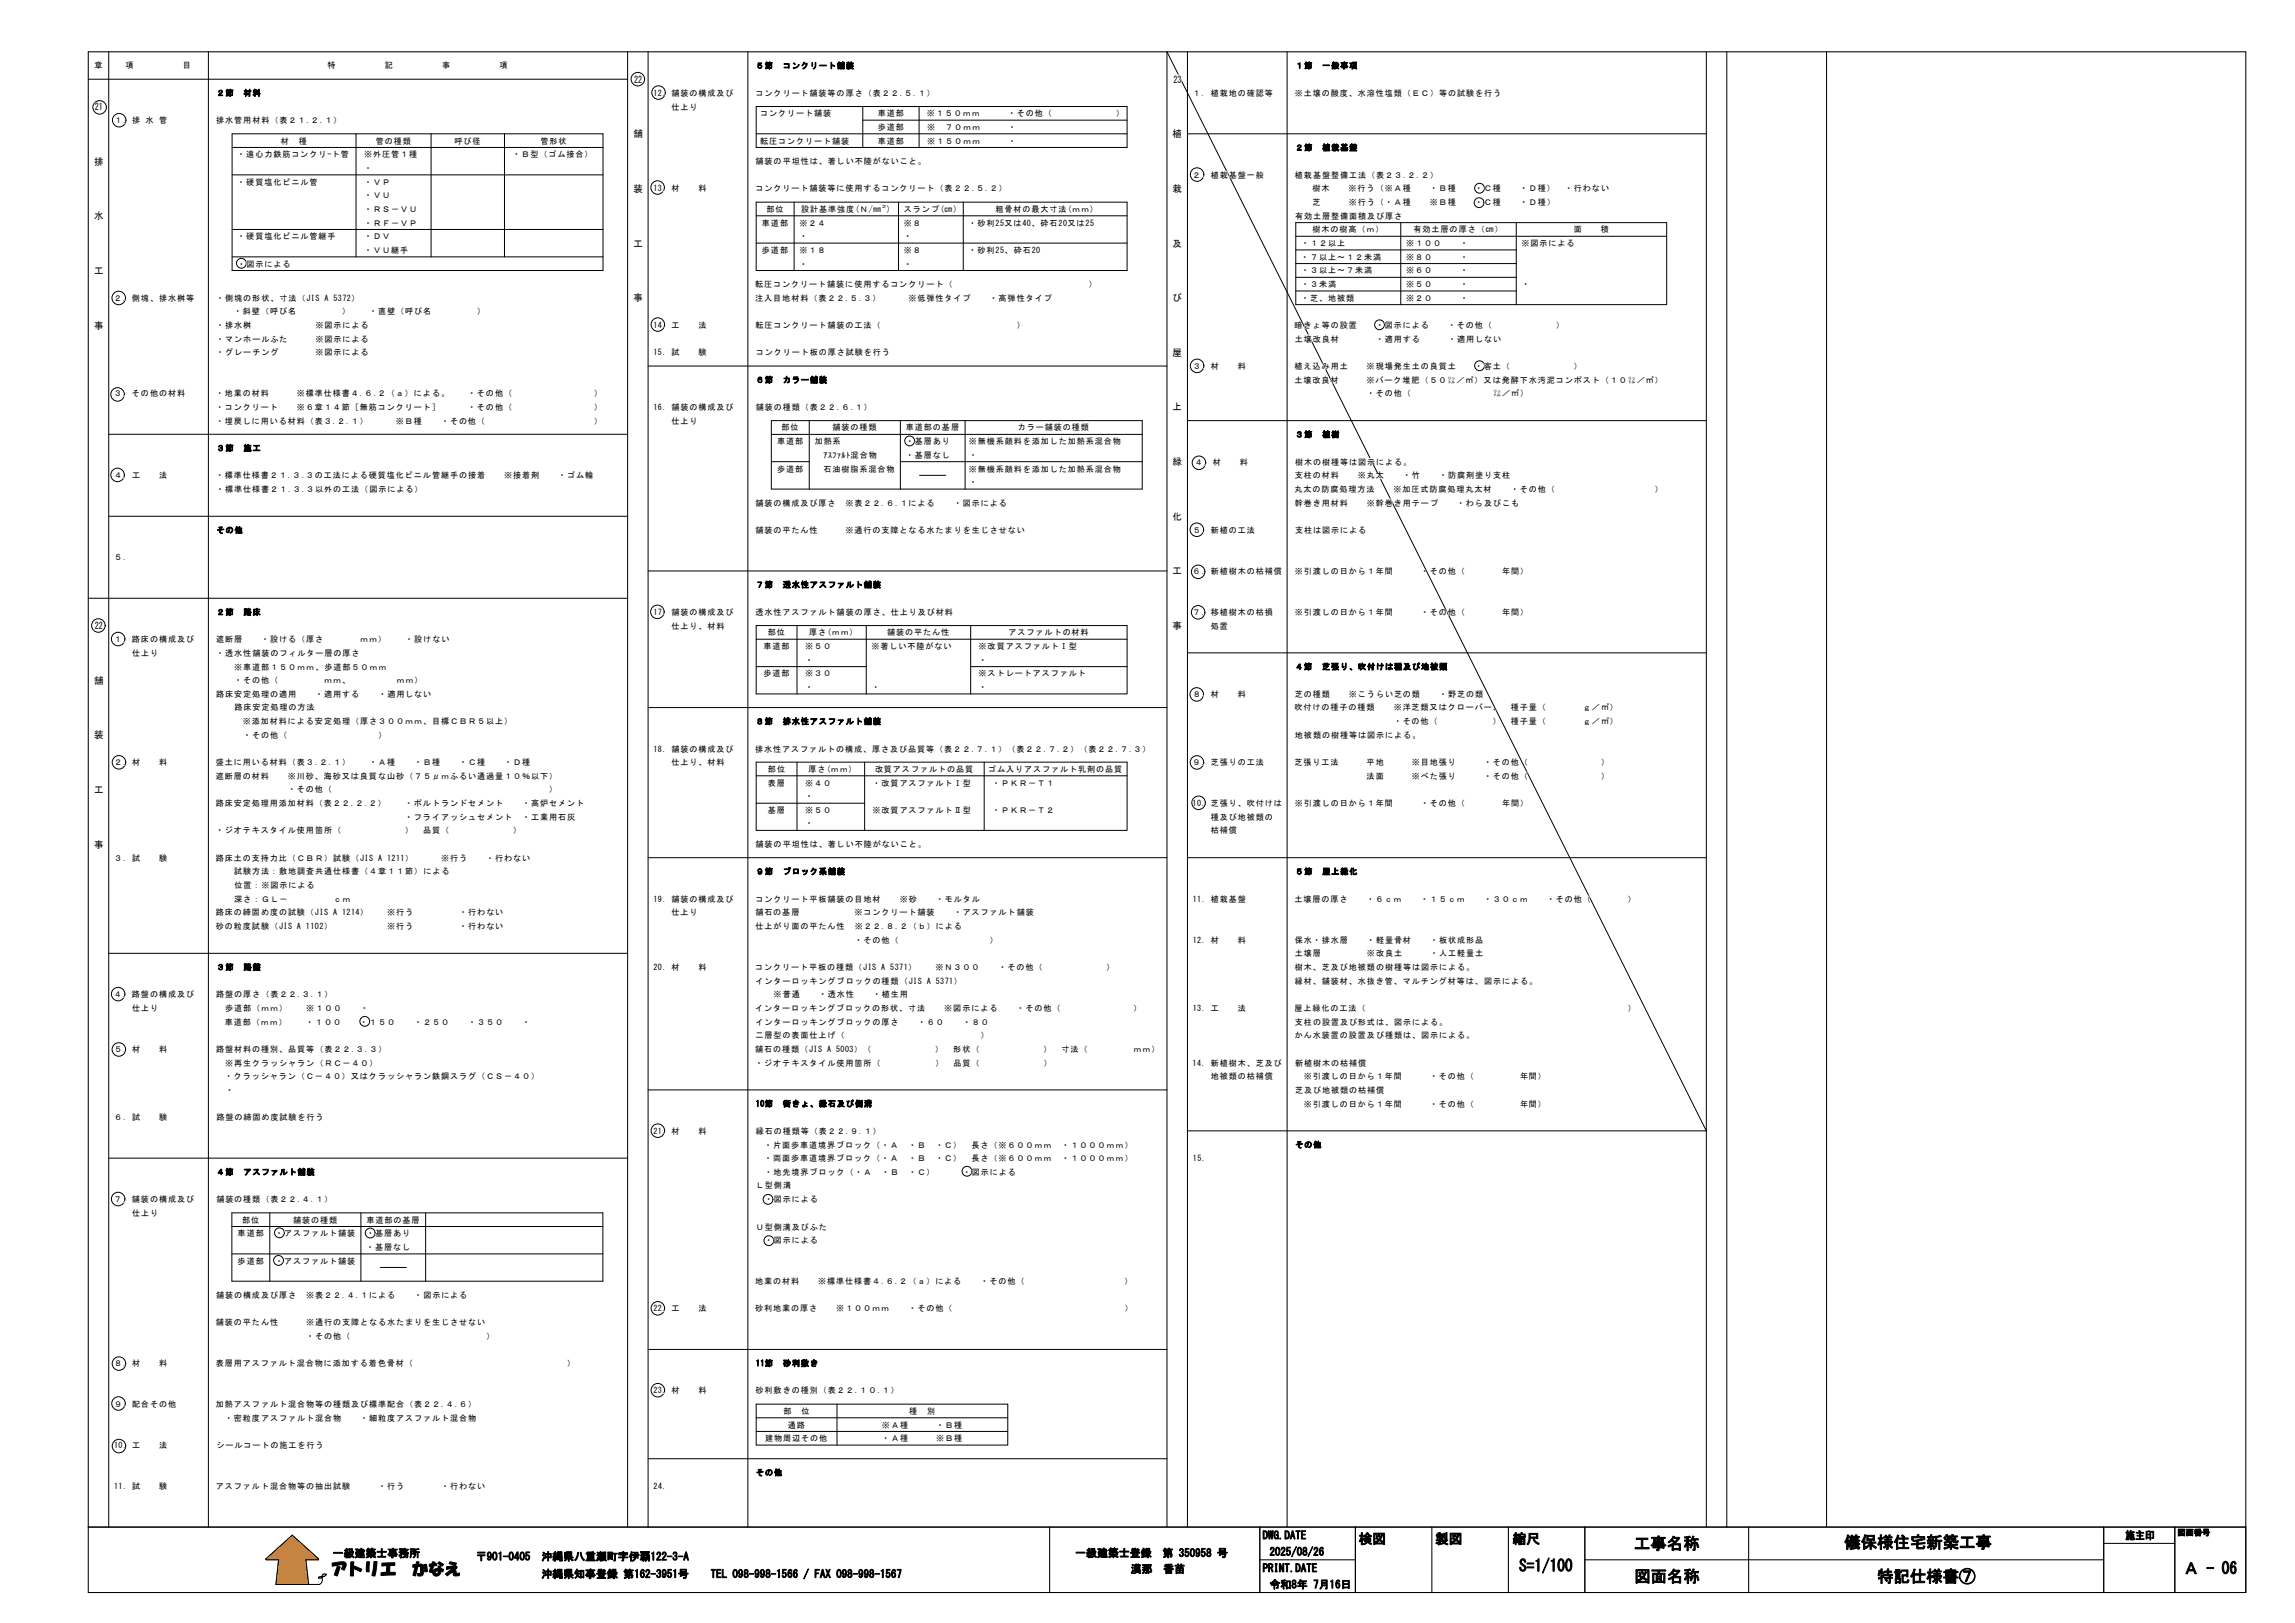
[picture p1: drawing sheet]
<svg xmlns="http://www.w3.org/2000/svg" width="420mm" height="297mm" viewBox="0 0 420 297" stroke-linecap="round" stroke-linejoin="round" font-family="sans-serif">
<defs><g id="words">
<g font-size="3" fill="#fff">
<text x="278.2" y="287.6">S=1/100</text>
<text x="299.2" y="283.6">工事名称</text>
<text x="337.8" y="283.4">儀保様住宅新築工事</text>
<text x="60.7" y="288.2">アトリエ　かなえ</text>
<text x="299.3" y="289.6">図面名称</text>
<text x="343.8" y="289.6">特記仕様書⑦</text>
<text x="399.8" y="288.1">Ａ - 06</text>
</g>
<g font-size="2.5" fill="#fff">
<text x="248.8" y="282.6">検図</text>
<text x="262.8" y="282.6">製図</text>
<text x="277" y="282.6">縮尺</text>
</g>
<g font-size="2" fill="#fff">
<text x="231.2" y="281.7">DWG.DATE</text>
<text x="389.2" y="281.7">施主印</text>
<text x="61" y="285">一級建築士事務所</text>
<text x="87.2" y="285.6">〒901-0405　沖縄県八重瀬町字伊覇122-3-A</text>
<text x="196.9" y="285">一級建築士登録　第 350958 号</text>
<text x="207.1" y="287.9">漢那　香苗</text>
<text x="231.2" y="287.7">PRINT.DATE</text>
<text x="232.5" y="284.7">2025/08/26</text>
<text x="87.2" y="288.8">沖縄県知事登録 第162-3951号　　TEL 098-998-1566 / FAX 098-998-1567</text>
<text x="232.5" y="290.7">令和8年 7月16日</text>
</g>
<g font-size="1.8" fill="#fff">
<text x="116.2" y="15.2">22</text>
<text x="214.9" y="15.2">23</text>
<text x="17.4" y="20.2">21</text>
<text x="116" y="25.2">舗</text>
<text x="214.7" y="25.2">植</text>
<text x="17.3" y="30.2">排</text>
<text x="116" y="35.2">装</text>
<text x="214.7" y="35.2">栽</text>
<text x="17.3" y="40.2">水</text>
<text x="116" y="45.2">工</text>
<text x="214.7" y="45.2">及</text>
<text x="17.3" y="50.2">工</text>
<text x="116" y="55.2">事</text>
<text x="214.7" y="55.2">び</text>
<text x="17.3" y="60.2">事</text>
<text x="214.7" y="65.2">屋</text>
<text x="214.7" y="75.2">上</text>
<text x="214.7" y="85.2">緑</text>
<text x="214.7" y="95.2">化</text>
<text x="214.7" y="105.2">工</text>
<text x="17.4" y="115.2">22</text>
<text x="214.7" y="115.2">事</text>
<text x="17.3" y="125.2">舗</text>
<text x="17.3" y="135.2">装</text>
<text x="17.3" y="145.2">工</text>
<text x="17.3" y="155.2">事</text>
</g>
<g font-size="1.5" fill="#fff">
<text x="17.3" y="12.6">章</text>
<text x="23.1" y="12.6">項　　　　　　目</text>
<text x="39.7" y="17.5">２節　材料</text>
<text x="60" y="12.6">特　　　　　　記　　　　　　事　　　　　　項</text>
<text x="119.7" y="17.5">12．舗装の構成及び</text>
<text x="138.4" y="17.5">コンクリート舗装等の厚さ（表２２.５.１）</text>
<text x="138.4" y="12.6">５節　コンクリート舗装</text>
<text x="218.4" y="17.5">１．植栽地の確認等</text>
<text x="237.1" y="17.5">※土壌の酸度、水溶性塩類（ＥＣ）等の試験を行う</text>
<text x="237.2" y="12.6">１節　一般事項</text>
<text x="20.9" y="22.6">１．排 水 管</text>
<text x="39.7" y="22.6">排水管用材料（表２１.２.１）</text>
<text x="119.7" y="20.1">仕上り</text>
<text x="139.2" y="21.3">コンクリート舗装</text>
<text x="160.7" y="21.3">車道部</text>
<text x="160.7" y="23.8">歩道部</text>
<text x="169.7" y="21.3">※１５０ｍｍ　　　・その他（　　　　　　　）</text>
<text x="169.8" y="23.8">※　７０ｍｍ　　　・</text>
<text x="43.5" y="28.8">・遠心力鉄筋コンクリｰト管</text>
<text x="51.5" y="26.3">材　種</text>
<text x="66.7" y="28.8">※外圧管１種</text>
<text x="68.9" y="26.3">管の種類</text>
<text x="83.3" y="26.3">呼び径</text>
<text x="93.9" y="28.8">・Ｂ型（ゴム接合）</text>
<text x="99" y="26.3">管形状</text>
<text x="139.2" y="26.3">転圧コンクリート舗装</text>
<text x="160.8" y="26.3">車道部</text>
<text x="169.8" y="26.3">※１５０ｍｍ　　　・</text>
<text x="237.2" y="27.6">２節　植栽基盤</text>
<text x="43.5" y="33.8">・硬質塩化ビニル管</text>
<text x="66.6" y="31.3">・</text>
<text x="66.7" y="33.8">・ＶＰ</text>
<text x="119.7" y="35.1">13．材　　料</text>
<text x="138.4" y="35.1">コンクリート舗装等に使用するコンクリート（表２２.５.２）</text>
<text x="138.4" y="30.1">舗装の平坦性は、著しい不陸がないこと。</text>
<text x="218.4" y="32.6">２．植栽基盤一般</text>
<text x="237.1" y="35.1">樹木　　※行う（※Ａ種　　・Ｂ種　　・Ｃ種　　・Ｄ種）　・行わない</text>
<text x="237.1" y="32.6">植栽基盤整備工法（表２３.２.２）</text>
<text x="66.7" y="38.8">・ＲＳ－ＶＵ</text>
<text x="66.7" y="41.3">・ＲＦ－ＶＰ</text>
<text x="66.7" y="36.3">・ＶＵ</text>
<text x="139.6" y="41.3">車道部</text>
<text x="140.4" y="38.8">部位</text>
<text x="146.4" y="41.3">※２４</text>
<text x="146.8" y="38.8">設計基準強度(Ｎ/㎜ )</text>
<text x="165.6" y="38.8">スランプ(㎝)</text>
<text x="165.6" y="41.3">※８</text>
<text x="177.4" y="41.3">・砂利25又は40、砕石20又は25</text>
<text x="182.3" y="38.8">粗骨材の最大寸法(ｍｍ)</text>
<text x="237.1" y="37.5">芝　　　※行う（・Ａ種　　※Ｂ種　　・Ｃ種　　・Ｄ種）</text>
<text x="237.2" y="40">有効土層整備面積及び厚さ</text>
<text x="43.5" y="43.8">・硬質塩化ビニル管継手</text>
<text x="66.7" y="43.8">・ＤＶ</text>
<text x="66.7" y="46.3">・ＶＵ継手</text>
<text x="139.6" y="46.3">歩道部</text>
<text x="146.3" y="43.8">・</text>
<text x="146.4" y="46.3">※１８</text>
<text x="165.4" y="43.8">・</text>
<text x="165.6" y="46.3">※８</text>
<text x="177.4" y="46.3">・砂利25、砕石20</text>
<text x="238.2" y="47.6">・７以上～１２未満</text>
<text x="238.3" y="45.1">・１２以上</text>
<text x="240.3" y="42.6">樹木の樹高（ｍ）</text>
<text x="257.5" y="45.1">※１００　　・</text>
<text x="257.5" y="47.6">※８０　　　・</text>
<text x="258.9" y="42.6">有効土層の厚さ（㎝）</text>
<text x="278.6" y="45.1">※図示による</text>
<text x="288.2" y="42.6">面　　積</text>
<text x="43.5" y="48.8">・図示による</text>
<text x="138.3" y="52.6">転圧コンクリート舗装に使用するコンクリート（　　　　　　　　　　　　　　　）</text>
<text x="146.3" y="48.8">・</text>
<text x="165.4" y="48.8">・</text>
<text x="238.3" y="50.1">・３以上～７未満</text>
<text x="238.3" y="52.6">・３未満</text>
<text x="257.5" y="52.6">※５０　　　・</text>
<text x="257.5" y="50.1">※６０　　　・</text>
<text x="278.5" y="52.5">・</text>
<text x="20.9" y="55.1">２．側塊、排水桝等</text>
<text x="39.5" y="55">・側塊の形状、寸法（JIS AA 5372）</text>
<text x="39.6" y="57.6">・斜壁（呼び名　　　　　）　　・直壁（呼び名　　　　　）</text>
<text x="39.7" y="55.1">・側塊の形状、寸法（JIS</text>
<text x="61" y="55">5372）</text>
<text x="138.3" y="55.1">注入目地材料（表２２.５.３）　　　※低弾性タイプ　　・高弾性タイプ</text>
<text x="238.3" y="55.1">・芝、地被類</text>
<text x="257.5" y="55.1">※２０　　　・</text>
<text x="39.7" y="62.5">・マンホールふた　　　※図示による</text>
<text x="39.7" y="65.1">・グレーチング　　　　※図示による</text>
<text x="39.7" y="60">・排水桝　　　　　　　※図示による</text>
<text x="119.7" y="65.1">15．試　　験</text>
<text x="119.7" y="60">14．工　　法</text>
<text x="138.4" y="60">転圧コンクリート舗装の工法（　　　　　　　　　　　　　　　）</text>
<text x="138.4" y="65.1">コンクリート板の厚さ試験を行う</text>
<text x="237.1" y="60">暗きょ等の設置　　・図示による　　・その他（　　　　　　　）</text>
<text x="237.1" y="62.5">土壌改良材　　　　・適用する　　　・適用しない</text>
<text x="138.4" y="70.1">６節　カラー舗装</text>
<text x="218.4" y="67.6">３．材　　料</text>
<text x="237" y="70.1">土壌改良材　　　※バーク堆肥（５０㍑／㎡）又は発酵下水汚泥コンポスト（１０㍑／㎡）</text>
<text x="237.1" y="67.6">植え込み用土　　※現場発生土の良質土　　・客土（　　　　　　　）</text>
<text x="20.9" y="72.6">３．その他の材料</text>
<text x="39.5" y="72.6">・地業の材料　　　※標準仕様書４.６.２（ａ）による。　　・その他（　　　　　　　　　）</text>
<text x="39.5" y="75.1">・コンクリート　　※６章１４節［無筋コンクリート］　　　・その他（　　　　　　　　　）</text>
<text x="39.5" y="77.6">・埋戻しに用いる材料（表３.２.１）　　　※Ｂ種　　・その他（　　　　　　　　　　　　）</text>
<text x="119.7" y="75.1">16．舗装の構成及び</text>
<text x="119.7" y="77.6">仕上り</text>
<text x="138.4" y="75.1">舗装の種類（表２２.６.１）</text>
<text x="237.1" y="72.6">・その他（　　　　　　　　　㍑／㎡）</text>
<text x="39.7" y="82.6">３節　施工</text>
<text x="142.3" y="81.3">車道部</text>
<text x="143.2" y="78.8">部位</text>
<text x="149.2" y="83.8">ｱｽﾌｧﾙﾄ混合物</text>
<text x="149.2" y="81.3">加熱系</text>
<text x="152.5" y="78.8">舗装の種類</text>
<text x="165.9" y="81.3">・基層あり</text>
<text x="165.9" y="83.8">・基層なし</text>
<text x="165.9" y="78.8">車道部の基層</text>
<text x="177.4" y="83.8">・</text>
<text x="177.4" y="81.3">※無機系顔料を添加した加熱系混合物</text>
<text x="186.4" y="78.8">カラー舗装の種類</text>
<text x="237.2" y="80.1">３節　植樹</text>
<text x="20.9" y="87.6">４．工　　法</text>
<text x="39.6" y="87.6">・標準仕様書２１.３.３の工法による硬質塩化ビニル管継手の接着　　※接着剤　　・ゴム輪</text>
<text x="142.3" y="86.3">歩道部</text>
<text x="149.2" y="86.3">石油樹脂系混合物</text>
<text x="177.4" y="88.8">・</text>
<text x="177.4" y="86.3">※無機系顔料を添加した加熱系混合物</text>
<text x="218.8" y="85.2">４．材　　料</text>
<text x="237.1" y="87.6">支柱の材料　　※丸太　　・竹　　・防腐剤塗り支柱</text>
<text x="237.2" y="85">樹木の樹種等は図示による。</text>
<text x="39.6" y="90.1">・標準仕様書２１.３.３以外の工法（図示による）</text>
<text x="138.4" y="92.6">舗装の構成及び厚さ　※表２２.６.１による　　・図示による</text>
<text x="237" y="90.1">丸太の防腐処理方法　　※加圧式防腐処理丸太材　　・その他（　　　　　　　　　　　）</text>
<text x="237.1" y="92.6">幹巻き用材料　　※幹巻き用テープ　　・わら及びこも</text>
<text x="39.7" y="97.6">その他</text>
<text x="138.4" y="97.6">舗装の平たん性　　　※通行の支障となる水たまりを生じさせない</text>
<text x="218.4" y="97.6">５．新植の工法</text>
<text x="237.2" y="97.6">支柱は図示による</text>
<text x="21" y="102.6">５．</text>
<text x="138.4" y="107.5">７節　透水性アスファルト舗装</text>
<text x="218.4" y="105.1">６．新植樹木の枯補償</text>
<text x="237.1" y="105.1">※引渡しの日から１年間　　　・その他（　　　　年間）</text>
<text x="39.7" y="112.6">２節　路床</text>
<text x="119.7" y="112.6">17．舗装の構成及び</text>
<text x="138.4" y="112.6">透水性アスファルト舗装の厚さ、仕上り及び材料</text>
<text x="218.4" y="112.6">７．移植樹木の枯損</text>
<text x="237.1" y="112.6">※引渡しの日から１年間　　　・その他（　　　　年間）</text>
<text x="20.9" y="117.6">１．路床の構成及び</text>
<text x="39.6" y="117.6">遮断層　　・設ける（厚さ　　　　ｍｍ）　　・設けない</text>
<text x="119.7" y="115.1">仕上り、材料</text>
<text x="139.8" y="118.8">車道部</text>
<text x="140.6" y="116.3">部位</text>
<text x="147.5" y="118.8">※５０</text>
<text x="148.2" y="116.3">厚さ(ｍｍ)</text>
<text x="159.6" y="118.8">※著しい不陸がない</text>
<text x="162.5" y="116.3">舗装の平たん性</text>
<text x="179.2" y="118.8">※改質アスファルトⅠ型</text>
<text x="184.7" y="116.3">アスファルトの材料</text>
<text x="218.4" y="115.1">処置</text>
<text x="20.9" y="120.1">仕上り</text>
<text x="39.6" y="122.6">※車道部１５０ｍｍ、歩道部５０ｍｍ</text>
<text x="39.6" y="125.1">・その他（　　　　　ｍｍ、　　　　　ｍｍ）</text>
<text x="39.7" y="120.1">・透水性舗装のフィルター層の厚さ</text>
<text x="139.8" y="123.8">歩道部</text>
<text x="147.4" y="121.3">・</text>
<text x="147.5" y="123.8">※３０</text>
<text x="179.1" y="121.3">・</text>
<text x="179.2" y="123.8">※ストレートアスファルト</text>
<text x="237.1" y="122.6">４節　芝張り、吹付けは種及び地被類</text>
<text x="39.6" y="127.6">路床安定処理の適用　　・適用する　　・適用しない</text>
<text x="39.7" y="130">路床安定処理の方法</text>
<text x="147.4" y="126.3">・</text>
<text x="159.5" y="126.3">・</text>
<text x="179.1" y="126.3">・</text>
<text x="218.4" y="127.6">８．材　　料</text>
<text x="237.1" y="130">吹付けの種子の種類　　※洋芝類又はクローバー、　種子量（　　　　ｇ／㎡）</text>
<text x="237.1" y="127.6">芝の種類　　※こうらい芝の類　　・野芝の類</text>
<text x="39.6" y="132.6">※添加材料による安定処理（厚さ３００ｍｍ、目標ＣＢＲ５以上）</text>
<text x="39.6" y="135.1">・その他（　　　　　　　　　　）</text>
<text x="119.7" y="137.6">18．舗装の構成及び</text>
<text x="138.3" y="137.6">排水性アスファルトの構成、厚さ及び品質等（表２２.７.１）（表２２.７.２）（表２２.７.３）</text>
<text x="138.4" y="132.6">８節　排水性アスファルト舗装</text>
<text x="237.1" y="132.6">・その他（　　　　　　）　種子量（　　　　ｇ／㎡）</text>
<text x="237.1" y="135.1">地被類の樹種等は図示による。</text>
<text x="20.9" y="140.1">２．材　　料</text>
<text x="39.6" y="140.1">盛土に用いる材料（表３.２.１）　　・Ａ種　　・Ｂ種　　・Ｃ種　　・Ｄ種</text>
<text x="39.6" y="142.6">遮断層の材料　　※川砂、海砂又は良質な山砂（７５μｍふるい通過量１０％以下）</text>
<text x="119.7" y="140.1">仕上り、材料</text>
<text x="140.6" y="143.8">表層</text>
<text x="140.7" y="141.3">部位</text>
<text x="147.5" y="143.8">※４０</text>
<text x="148.1" y="141.3">厚さ(ｍｍ)</text>
<text x="159.8" y="143.8">・改質アスファルトⅠ型</text>
<text x="160.3" y="141.3">改質アスファルトの品質</text>
<text x="181" y="141.3">ゴム入りアスファルト乳剤の品質</text>
<text x="181.7" y="143.8">・ＰＫＲ－Ｔ１</text>
<text x="218.4" y="140.1">９．芝張りの工法</text>
<text x="237.1" y="140.1">芝張り工法　　　平地　　　※目地張り　　　・その他（　　　　　　　　）</text>
<text x="237.1" y="142.6">法面　　　※べた張り　　　・その他（　　　　　　　　）</text>
<text x="39.5" y="147.6">路床安定処理用添加材料（表２２.２.２）　　・ポルトランドセメント　　・高炉セメント</text>
<text x="39.6" y="145.1">・その他（　　　　　　　　　　　　　　　　　　　　　　　　）</text>
<text x="140.6" y="148.8">基層</text>
<text x="147.4" y="146.3">・</text>
<text x="147.5" y="148.8">※５０</text>
<text x="159.8" y="148.8">※改質アスファルトⅡ型</text>
<text x="181.7" y="148.8">・ＰＫＲ－Ｔ２</text>
<text x="218.4" y="147.6">10．芝張り、吹付けは</text>
<text x="237.1" y="147.6">※引渡しの日から１年間　　　・その他（　　　　年間）</text>
<text x="39.5" y="150">・フライアッシュセメント　・工業用石灰</text>
<text x="39.6" y="152.5">・ジオテキスタイル使用箇所（　　　　　　　）　品質（　　　　　　　）</text>
<text x="138.4" y="155">舗装の平坦性は、著しい不陸がないこと。</text>
<text x="147.4" y="151.2">・</text>
<text x="218.4" y="150">種及び地被類の</text>
<text x="218.4" y="152.5">枯補償</text>
<text x="20.9" y="157.5">３．試　　験</text>
<text x="39.4" y="157.5">路床土の支持力比（ＣＢＲ）試験（JIS</text>
<text x="39.4" y="157.5">路床土の支持力比（ＣＢＲ）試験（JIS A 1211</text>
<text x="39.6" y="160">試験方法：敷地調査共通仕様書（４章１１節）による</text>
<text x="138.4" y="160">９節　ブロック系舗装</text>
<text x="237.2" y="160">５節　屋上緑化</text>
<text x="39.6" y="167.5">路床の締固め度の試験（JIS A 1214）　　※行う　　　　　・行わない</text>
<text x="39.7" y="165">深さ：ＧＬ－　　　　　ｃｍ</text>
<text x="39.7" y="162.5">位置：※図示による</text>
<text x="119.7" y="165">19．舗装の構成及び</text>
<text x="119.7" y="167.5">仕上り</text>
<text x="138.4" y="167.5">舗石の基層　　　　　　※コンクリート舗装　　・アスファルト舗装</text>
<text x="138.4" y="165">コンクリート平板舗装の目地材　　※砂　　・モルタル</text>
<text x="218.4" y="165">11．植栽基盤</text>
<text x="237.1" y="165">土壌層の厚さ　　・６ｃｍ　　・１５ｃｍ　　・３０ｃｍ　　・その他（　　　　）</text>
<text x="39.6" y="170">砂の粒度試験（JIS A 1102）　　　　　　※行う　　　　　・行わない</text>
<text x="138.4" y="172.5">・その他（　　　　　　　　　　）</text>
<text x="138.4" y="170">仕上がり面の平たん性　※２２.８.２（ｂ）による</text>
<text x="218.4" y="172.5">12．材　　料</text>
<text x="237.1" y="172.5">保水・排水層　　・軽量骨材　　・板状成形品</text>
<text x="39.7" y="177.5">３節　路盤</text>
<text x="119.7" y="177.5">20．材　　料</text>
<text x="138.2" y="177.5">コンクリート平板の種類（JIS A 5371</text>
<text x="138.3" y="177.6">コンクリート平板の種類（JIS A 5371）　　※Ｎ３００　　・その他（　　　　　　　）</text>
<text x="237.1" y="175">土壌層　　　　　※改良土　　　・人工軽量土</text>
<text x="237.1" y="177.5">樹木、芝及び地被類の樹種等は図示による。</text>
<text x="20.9" y="182.5">４．路盤の構成及び</text>
<text x="20.9" y="185">仕上り</text>
<text x="39.7" y="182.5">路盤の厚さ（表２２.３.１）</text>
<text x="39.7" y="185">歩道部（ｍｍ）　　※１００　　・</text>
<text x="138.3" y="185">インターロッキングブロックの形状、寸法　　※図示による　　・その他（　　　　　　　　）</text>
<text x="138.4" y="182.5">※普通　　・透水性　　・植生用</text>
<text x="218.4" y="185">13．工　　法</text>
<text x="237.1" y="185">屋上緑化の工法（　　　　　　　　　　　　　　　　　　　　　　　　　　　　　）</text>
<text x="237.1" y="180">縁材、舗装材、水抜き管、マルチング材等は、図示による。</text>
<text x="39.6" y="187.5">車道部（ｍｍ）　　・１００　　・１５０　　・２５０　　・３５０　　・</text>
<text x="138.4" y="187.5">インターロッキングブロックの厚さ　　・６０　　・８０</text>
<text x="138.4" y="190">二層型の表面仕上げ（　　　　　　　　　　　　　　　）</text>
<text x="237.1" y="190">かん水装置の設置及び種類は、図示による。</text>
<text x="237.1" y="187.5">支柱の設置及び形式は、図示による。</text>
<text x="20.9" y="192.5">５．材　　料</text>
<text x="39.6" y="197.5">・クラッシャラン（Ｃ－４０）又はクラッシャラン鉄鋼スラグ（ＣＳ－４０）</text>
<text x="39.6" y="192.5">路盤材料の種別、品質等（表２２.３.３）</text>
<text x="39.7" y="195">※再生クラッシャラン（ＲＣ－４０）</text>
<text x="138.2" y="192.5">舗石の種類（JIS</text>
<text x="138.3" y="192.4">舗石の種類（JIS A 5003）（　　　　　　　）　形状（　　　　　　　）　寸法（　　　　　ｍｍ）</text>
<text x="138.3" y="195">・ジオテキスタイル使用箇所（　　　　　　）　品質（　　　　　　　）</text>
<text x="218.4" y="195">14．新植樹木、芝及び</text>
<text x="218.4" y="197.5">地被類の枯補償</text>
<text x="237.1" y="197.5">※引渡しの日から１年間　　　・その他（　　　　　年間）</text>
<text x="237.2" y="195">新植樹木の枯補償</text>
<text x="39.7" y="200">・</text>
<text x="138.4" y="202.5">10節　街きょ、縁石及び側溝</text>
<text x="237.1" y="202.5">※引渡しの日から１年間　　　・その他（　　　　　年間）</text>
<text x="237.2" y="200">芝及び地被類の枯補償</text>
<text x="20.9" y="205">６．試　　験</text>
<text x="39.7" y="205">路盤の締固め度試験を行う</text>
<text x="119.7" y="207.5">21．材　　料</text>
<text x="138.4" y="207.5">縁石の種類等（表２２.９.１）</text>
<text x="39.7" y="215">４節　アスファルト舗装</text>
<text x="138.3" y="210">・片面歩車道境界ブロック（・Ａ　・Ｂ　・Ｃ）　長さ（※６００ｍｍ　・１０００ｍｍ）</text>
<text x="138.3" y="212.5">・両面歩車道境界ブロック（・Ａ　・Ｂ　・Ｃ）　長さ（※６００ｍｍ　・１０００ｍｍ）</text>
<text x="138.4" y="215">・地先境界ブロック（・Ａ　・Ｂ　・Ｃ）　　　・図示による</text>
<text x="218.5" y="212.5">15．</text>
<text x="237.2" y="210">その他</text>
<text x="20.9" y="220">７．舗装の構成及び</text>
<text x="39.7" y="220">舗装の種類（表２２.４.１）</text>
<text x="138.4" y="220">・図示による</text>
<text x="138.5" y="217.5">Ｌ型側溝</text>
<text x="20.9" y="222.5">仕上り</text>
<text x="43.6" y="226.3">車道部</text>
<text x="44.4" y="223.8">部位</text>
<text x="50.4" y="226.3">・アスファルト舗装</text>
<text x="53.7" y="223.8">舗装の種類</text>
<text x="67.1" y="226.3">・基層あり</text>
<text x="67.2" y="223.8">車道部の基層</text>
<text x="138.4" y="225">Ｕ型側溝及びふた</text>
<text x="138.4" y="227.5">・図示による</text>
<text x="43.6" y="231.3">歩道部</text>
<text x="50.4" y="231.3">・アスファルト舗装</text>
<text x="67.1" y="228.8">・基層なし</text>
<text x="39.6" y="237.5">舗装の構成及び厚さ　※表２２.４.１による　　・図示による</text>
<text x="138.3" y="235">地業の材料　　※標準仕様書４.６.２（ａ）による　　・その他（　　　　　　　　　　　）</text>
<text x="39.6" y="242.5">舗装の平たん性　　　※通行の支障となる水たまりを生じさせない</text>
<text x="39.6" y="245">・その他（　　　　　　　　　　　　　　　）</text>
<text x="119.7" y="240">22．工　　法</text>
<text x="138.3" y="240">砂利地業の厚さ　　※１００ｍｍ　　・その他（　　　　　　　　　　　　　　　　　　　）</text>
<text x="20.9" y="250">８．材　　料</text>
<text x="39.6" y="250">表層用アスファルト混合物に添加する着色骨材（　　　　　　　　　　　　　　　　　）</text>
<text x="138.4" y="250">11節　砂利敷き</text>
<text x="20.9" y="257.5">９．配合その他</text>
<text x="39.6" y="257.5">加熱アスファルト混合物等の種類及び標準配合（表２２.４.６）</text>
<text x="119.7" y="255">23．材　　料</text>
<text x="138.4" y="255">砂利敷きの種別（表２２.１０.１）</text>
<text x="39.6" y="260">・密粒度アスファルト混合物　　・細粒度アスファルト混合物</text>
<text x="140.2" y="263.8">建物周辺その他</text>
<text x="143.5" y="258.8">部　位</text>
<text x="144.3" y="261.3">通路</text>
<text x="161.5" y="261.3">※Ａ種　　　・Ｂ種</text>
<text x="161.5" y="263.8">・Ａ種　　　※Ｂ種</text>
<text x="166.5" y="258.8">種　別</text>
<text x="20.9" y="265">10．工　　法</text>
<text x="39.7" y="265">シールコートの施工を行う</text>
<text x="20.9" y="272.5">11．試　　験</text>
<text x="39.6" y="272.5">アスファルト混合物等の抽出試験　　　・行う　　　　・行わない</text>
<text x="119.7" y="272.5">24．</text>
<text x="138.5" y="270">その他</text>
<text x="398.7" y="281">図面番号</text>
</g>
<g font-size="1.5">
<text x="39.5" y="157.5">路床土の支持力比（ＣＢＲ）試験（JIS A 1211）　　　※行う　　・行わない</text>
<text x="39.5" y="167.5">路床の締固め度の試験（JIS</text>
<text x="138.2" y="177.5">コンクリート平板の種類（JIS</text>
<text x="138.3" y="180">インターロッキングブロックの種類（JIS A 5371）</text>
<text x="138.2" y="192.5">舗石の種類（JIS A</text>
</g>
<text font-size=".7" fill="#fff" x="161.6" y="38.1">2</text>
</g></defs>
<g fill="#9aff9a" stroke="#9aff9a" stroke-width=".18">
<path d="M58.8 288.5l.1 .1-.2 .2z" fill-rule="evenodd"/>
<path d="M58.6 288.5h.2l-.2 .4z" fill-rule="evenodd"/>
<path d="M58.5 288.6l.1-.1v.4l-.1-.1z" fill-rule="evenodd"/>
<path d="M58.3 288.7l.2-.1v.2h-.2z" fill-rule="evenodd"/>
<path d="M59 288.2l.4 .3-.5 .1z" fill-rule="evenodd"/>
<path d="M59 288.2h.1l.5 .1-.2 .2z" fill-rule="evenodd"/>
<path d="M59.1 288.2l.7-.1-.2 .2z" fill-rule="evenodd"/>
<path d="M59.3 288.1h.5z" fill-rule="evenodd"/>
</g>
<path d="M48.7 285.2v.3" fill="none" stroke="#c89191" stroke-width=".18"/>
<g fill="#ff8000" stroke="#ff8000" stroke-width=".18">
<path d="M48.8 285.2v.2z"/>
<path d="M48.7 285.3l.1 .1z"/>
<path d="M48.8 285.4l-.1 .1z"/>
<path d="M58.3 285.4v.1z"/>
<path d="M58.3 285.3v.1z"/>
<path d="M58.3 285.2v.2z"/>
<path d="M50.5 290l5.5-4.5 .5 4.5z"/>
<path d="M53.5 281l4.8 4.2v.3z"/>
<path d="M48.8 285.2l4.7-4.2 4.8 4.5z"/>
<path d="M48.8 285.2l9.5 .3h-9.5z"/>
<path d="M51 285.5h5l-5.5 4.5z"/>
</g>
<g fill="none" stroke="#000" stroke-width=".18">
<path d="M16.2 14.5h98.7M19.9 9.5v270M38.2 9.5v270M114.9 9.5v270M118.6 9.5v270M136.9 9.5v270M138.4 19.5h67.9v7.5h-67.9zM158 19.5v7.5M168.3 19.5v7.5M217.4 9.5v270M235.6 9.5v270M312.4 9.5v270"/>
<path d="M316.1 9.5v270M334.4 9.5v270M42.5 24.5h67.9v25h-67.9zM42.5 27h67.9M42.5 32h67.9M65.2 24.5v22.5M78.9 24.5v22.5M92.4 24.5v22.5M138.4 37h67.9v12.5h-67.9zM138.4 39.5h67.9M138.4 24.5h67.9M145.4 37v12.5"/>
<path d="M158 22h48.3M164.5 37v12.5M176.3 37v12.5M217.4 24.5h95M42.5 42h67.9M42.5 47h67.9M138.4 44.5h67.9M237.2 40.7h67.9v15.1h-67.9zM237.2 43.2h67.9M237.2 45.7h40.4M237.2 48.2h40.4M237.2 50.8h40.4"/>
<path d="M237.2 53.3h40.4M256.4 40.7v15.1M277.6 40.7v15.1M19.9 79.5h95M118.6 67h95M141.2 79.5h67.9M141.2 77h67.9v12.5h-67.9zM148.2 77v12.5M164.8 77v12.5M176.7 77v12.5M217.4 77h95M19.9 94.5h95"/>
<path d="M141.2 84.5h7M164.8 84.5h44.3M168.3 87h4.9M16.2 109.5h98.7M118.6 104.5h95M138.4 114.5h67.9v12.5h-67.9zM138.4 117h67.9M145.9 114.5v12.5M158.6 114.5v12.5M177.7 114.5v12.5M217.4 119.5h95M118.6 129.5h95"/>
<path d="M138.4 139.5h67.9v12.5h-67.9zM138.4 122h20.2M145.9 139.5v12.5M158.3 139.5v12.5M177.7 122h28.6M180.2 139.5v12.5M118.6 157h95M138.4 142h67.9M138.4 147h19.9M217.4 157h95M19.9 174.5h95M118.6 199.5h95"/>
<path d="M19.9 212h95M217.4 207h95l-98.8-197.5v270M42.4 222h68v12.5h-68zM42.4 224.5h68M42.4 229.5h68M49.4 222v12.5M66.1 222v12.5M69.6 232h4.8M77.9 222v12.5M118.6 247h95M138.4 257h46.1v7.5h-46.1zM138.4 259.5h46.1"/>
<path d="M153.2 257v7.5M118.6 267h95M138.4 262h46.1"/>
<circle cx="18.2" cy="19.7" r="1.24"/>
<circle cx="116.8" cy="14.5" r="1.24"/>
<circle cx="120.6" cy="16.9" r="1.24"/>
<circle cx="21.8" cy="22" r="1.24"/>
<circle cx="120.4" cy="34.3" r="1.24"/>
<circle cx="219.2" cy="31.9" r="1.24"/>
<circle cx="270.8" cy="37.1" r=".9"/>
<circle cx="270.9" cy="34.4" r=".9"/>
<circle cx="21.7" cy="54.5" r="1.24"/>
<circle cx="44.2" cy="48.2" r=".9"/>
<circle cx="120.4" cy="59.4" r="1.24"/>
<circle cx="252.6" cy="59.4" r=".9"/>
<circle cx="21.5" cy="72.2" r="1.24"/>
<circle cx="219.2" cy="67" r="1.24"/>
<circle cx="270.9" cy="66.9" r=".9"/>
<circle cx="21.5" cy="86.9" r="1.24"/>
<circle cx="166.5" cy="80.7" r=".9"/>
<circle cx="219.1" cy="97" r="1.24"/>
<circle cx="219.5" cy="84.7" r="1.24"/>
<circle cx="18" cy="114.5" r="1.24"/>
<circle cx="21.6" cy="117" r="1.24"/>
<circle cx="120.4" cy="112" r="1.24"/>
<circle cx="219.3" cy="112.1" r="1.24"/>
<circle cx="219.3" cy="104.7" r="1.24"/>
<circle cx="21.8" cy="139.5" r="1.24"/>
<circle cx="219.1" cy="127.1" r="1.24"/>
<circle cx="219.1" cy="139.5" r="1.24"/>
<circle cx="219.4" cy="146.9" r="1.24"/>
<circle cx="21.6" cy="181.9" r="1.24"/>
<circle cx="21.8" cy="192.1" r="1.24"/>
<circle cx="66.8" cy="186.9" r=".9"/>
<circle cx="21.6" cy="219.4" r="1.24"/>
<circle cx="120.4" cy="206.9" r="1.24"/>
<circle cx="140.6" cy="219.5" r=".9"/>
<circle cx="177" cy="214.4" r=".9"/>
<circle cx="51" cy="230.7" r=".9"/>
<circle cx="51.2" cy="225.6" r=".9"/>
<circle cx="67.8" cy="225.7" r=".9"/>
<circle cx="120.4" cy="239.4" r="1.24"/>
<circle cx="140.8" cy="227.1" r=".9"/>
<circle cx="21.7" cy="256.9" r="1.24"/>
<circle cx="21.8" cy="249.6" r="1.24"/>
<circle cx="120.4" cy="254.4" r="1.24"/>
<circle cx="21.8" cy="264.7" r="1.24"/>
</g>
<g fill="none" stroke="#000" stroke-width=".19">
<path d="M16.2 9.5h395v270h-395h395v12h-395zM192.2 279.5v12M230.6 279.5v12M248.1 279.5v12M262.1 279.5v12M276.2 279.5v12M290.1 279.5v12M320.1 279.5v12M385.1 279.5v12M398.2 279.5v12M58.2 285.2l.1 .3h-2.3l.5 4.5M58.3 285.2l-4.8-4.2-4.8 4.4 2.3 .1-.5 4.5h8a.97 .97 0 0 0 .3-1.5l-.3 .1-.2 .2h.4l.3-.4a.51 .51 0 0 1 .8-.3l-.4 .4-.5 .1"/>
<path d="M230.6 285.5h17.5M290.1 285.5h95M385.1 282.5h13.1"/>
</g>
<use href="#words"/>
</svg>
